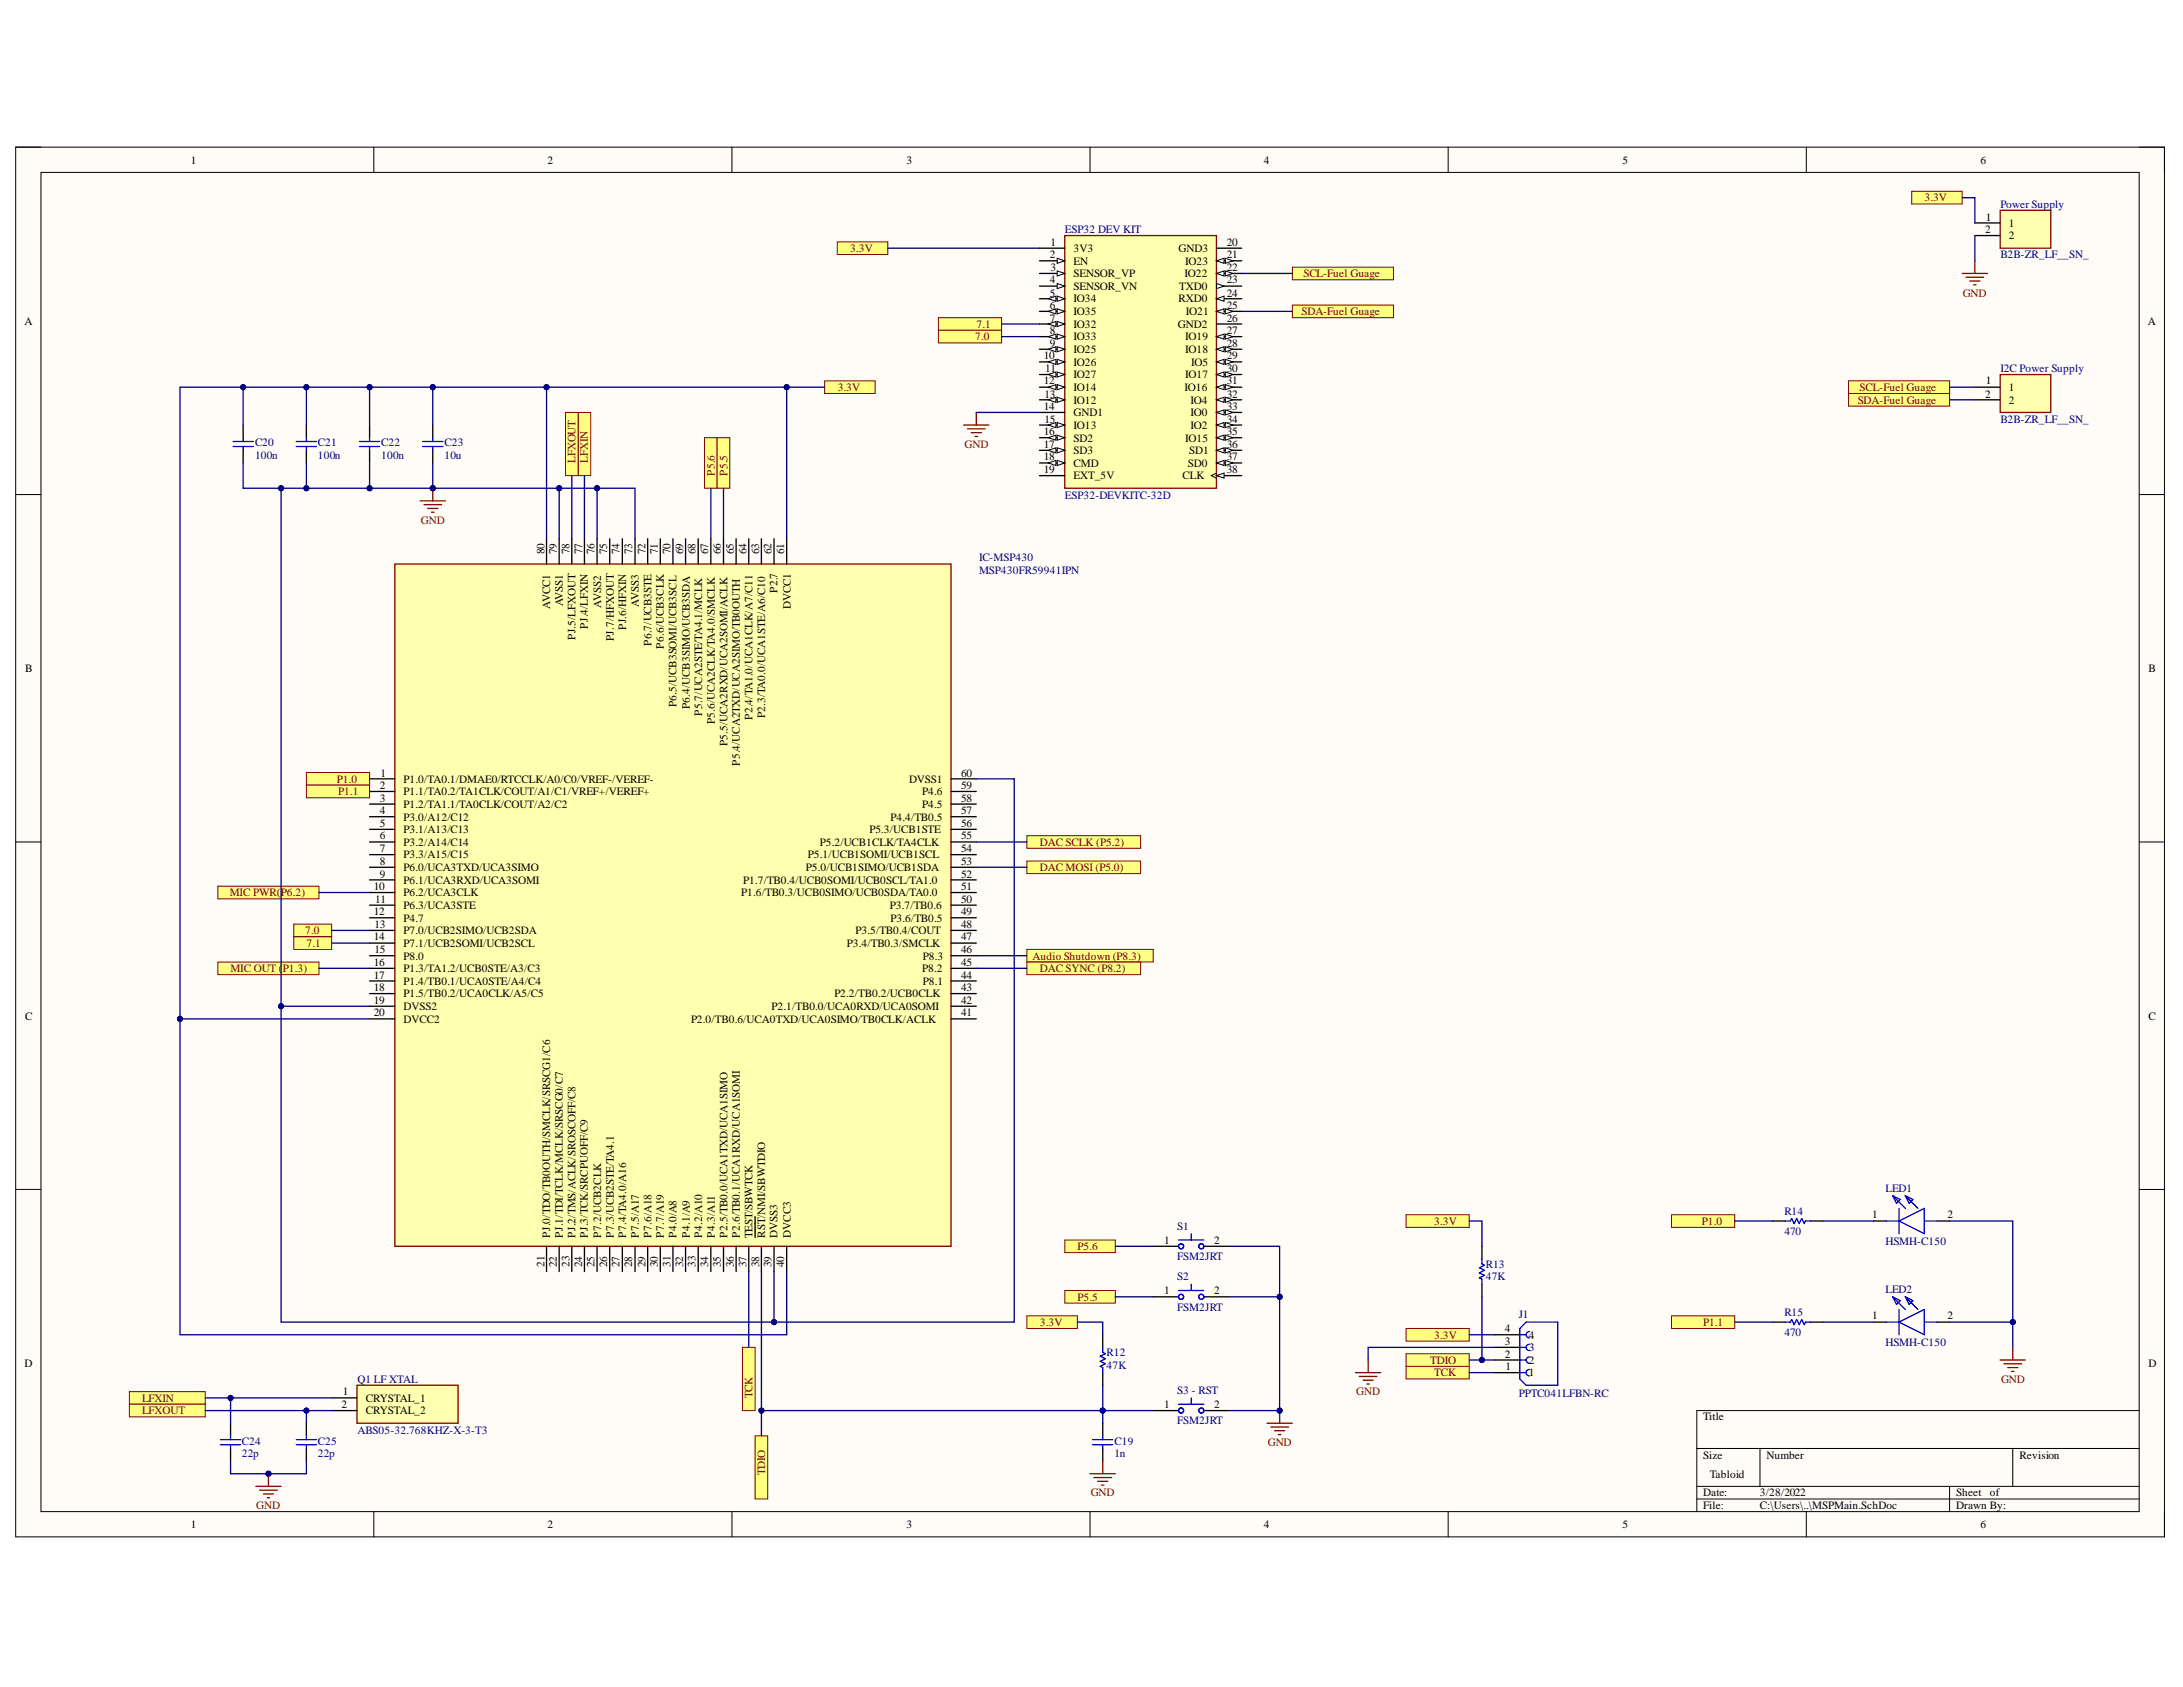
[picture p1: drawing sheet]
<svg xmlns="http://www.w3.org/2000/svg" width="279mm" height="216mm" viewBox="0 0 279 216" stroke-linecap="round" stroke-linejoin="round" font-family="sans-serif">
<defs><g id="words">
<g font-size="1.4">
<text x="24.4" y="21">1</text>
<text x="70.1" y="21">2</text>
<text x="116" y="21">3</text>
<text x="161.7" y="21">4</text>
<text x="207.7" y="21">5</text>
<text x="253.5" y="21">6</text>
<text x="254.1" y="29.8">2</text>
<text x="254.2" y="28.2">1</text>
<text x="257.1" y="29">1</text>
<text x="134.4" y="33.1">2</text>
<text x="134.4" y="31.4">1</text>
<text x="134.4" y="34.7">3</text>
<text x="137.4" y="32.3">3V3</text>
<text x="137.4" y="33.9">EN</text>
<text x="137.4" y="35.5">SENSOR_VP</text>
<text x="150.8" y="32.3">GND3</text>
<text x="151.6" y="35.5">IO22</text>
<text x="151.7" y="33.9">IO23</text>
<text x="157" y="31.4">20</text>
<text x="157" y="33.1">21</text>
<text x="157" y="34.7">22</text>
<text x="257.1" y="30.6">2</text>
<text x="3.1" y="41.6">A</text>
<text x="134.4" y="36.3">4</text>
<text x="134.4" y="38">5</text>
<text x="134.4" y="39.6">6</text>
<text x="134.4" y="41.2">7</text>
<text x="137.4" y="37.1">SENSOR_VN</text>
<text x="137.4" y="38.7">IO34</text>
<text x="137.4" y="40.3">IO35</text>
<text x="137.4" y="41.9">IO32</text>
<text x="150.8" y="41.9">GND2</text>
<text x="150.8" y="38.7">RXD0</text>
<text x="150.9" y="37.1">TXD0</text>
<text x="151.8" y="40.3">IO21</text>
<text x="157" y="36.3">23</text>
<text x="157" y="38">24</text>
<text x="157" y="39.6">25</text>
<text x="157" y="41.2">26</text>
<text x="274.9" y="41.6">A</text>
<text x="133.6" y="46">10</text>
<text x="133.8" y="47.6">11</text>
<text x="134.4" y="42.8">8</text>
<text x="134.4" y="44.4">9</text>
<text x="137.4" y="43.5">IO33</text>
<text x="137.4" y="45.2">IO25</text>
<text x="137.4" y="46.8">IO26</text>
<text x="151.7" y="43.5">IO19</text>
<text x="151.7" y="45.2">IO18</text>
<text x="152.4" y="46.8">IO5</text>
<text x="157" y="42.8">27</text>
<text x="157" y="44.4">28</text>
<text x="157" y="46">29</text>
<text x="157" y="47.6">30</text>
<text x="133.6" y="49.2">12</text>
<text x="133.6" y="52.5">14</text>
<text x="133.7" y="50.9">13</text>
<text x="137.4" y="48.4">IO27</text>
<text x="137.4" y="50">IO14</text>
<text x="137.4" y="51.6">IO12</text>
<text x="137.4" y="53.2">GND1</text>
<text x="151.6" y="50">IO16</text>
<text x="151.7" y="48.4">IO17</text>
<text x="152.4" y="51.6">IO4</text>
<text x="152.4" y="53.2">IO0</text>
<text x="157" y="49.2">31</text>
<text x="157" y="50.9">32</text>
<text x="157" y="52.5">33</text>
<text x="254.1" y="50.9">2</text>
<text x="254.2" y="49.2">1</text>
<text x="257.1" y="50">1</text>
<text x="257.1" y="51.6">2</text>
<text x="133.6" y="55.7">16</text>
<text x="133.6" y="57.3">17</text>
<text x="133.6" y="58.9">18</text>
<text x="133.7" y="54.1">15</text>
<text x="137.4" y="54.9">IO13</text>
<text x="137.4" y="56.5">SD2</text>
<text x="137.4" y="58.1">SD3</text>
<text x="137.4" y="59.8">CMD</text>
<text x="151.7" y="56.5">IO15</text>
<text x="152" y="59.8">SD0</text>
<text x="152.2" y="58.1">SD1</text>
<text x="152.4" y="54.9">IO2</text>
<text x="157" y="54.1">34</text>
<text x="157" y="55.7">35</text>
<text x="157" y="57.3">36</text>
<text x="157" y="58.9">37</text>
<text x="133.6" y="60.5">19</text>
<text x="137.4" y="61.4">EXT_5V</text>
<text x="151.3" y="61.4">CLK</text>
<text x="157" y="60.5">38</text>
<text x="69.7" y="70.9" transform="rotate(-90 69.7 70.9)">80</text>
<text x="71.3" y="70.9" transform="rotate(-90 71.3 70.9)">79</text>
<text x="72.9" y="70.9" transform="rotate(-90 72.9 70.9)">78</text>
<text x="74.5" y="70.9" transform="rotate(-90 74.5 70.9)">77</text>
<text x="76.1" y="70.9" transform="rotate(-90 76.1 70.9)">76</text>
<text x="77.7" y="70.9" transform="rotate(-90 77.7 70.9)">75</text>
<text x="79.3" y="70.9" transform="rotate(-90 79.3 70.9)">74</text>
<text x="80.9" y="70.9" transform="rotate(-90 80.9 70.9)">73</text>
<text x="82.6" y="70.9" transform="rotate(-90 82.6 70.9)">72</text>
<text x="84.2" y="70.9" transform="rotate(-90 84.2 70.9)">71</text>
<text x="85.8" y="70.9" transform="rotate(-90 85.8 70.9)">70</text>
<text x="87.4" y="70.9" transform="rotate(-90 87.4 70.9)">69</text>
<text x="89" y="70.9" transform="rotate(-90 89 70.9)">68</text>
<text x="90.6" y="70.9" transform="rotate(-90 90.6 70.9)">67</text>
<text x="92.2" y="70.9" transform="rotate(-90 92.2 70.9)">66</text>
<text x="93.9" y="70.9" transform="rotate(-90 93.9 70.9)">65</text>
<text x="95.5" y="70.9" transform="rotate(-90 95.5 70.9)">64</text>
<text x="97.2" y="70.9" transform="rotate(-90 97.2 70.9)">63</text>
<text x="98.8" y="70.9" transform="rotate(-90 98.8 70.9)">62</text>
<text x="100.4" y="70.9" transform="rotate(-90 100.4 70.9)">61</text>
<text x="70.4" y="77.9" transform="rotate(-90 70.4 77.9)">AVCC1</text>
<text x="72" y="77.6" transform="rotate(-90 72 77.6)">AVSS1</text>
<text x="76.9" y="77.8" transform="rotate(-90 76.9 77.8)">AVSS2</text>
<text x="81.8" y="77.7" transform="rotate(-90 81.8 77.7)">AVSS3</text>
<text x="99.5" y="75.9" transform="rotate(-90 99.5 75.9)">P2.7</text>
<text x="101.2" y="77.9" transform="rotate(-90 101.2 77.9)">DVCC1</text>
<text x="73.6" y="81.9" transform="rotate(-90 73.6 81.9)">PJ.5/LFXOUT</text>
<text x="75.3" y="80.5" transform="rotate(-90 75.3 80.5)">PJ.4/LFXIN</text>
<text x="78.5" y="82.1" transform="rotate(-90 78.5 82.1)">PJ.7/HFXOUT</text>
<text x="80.2" y="80.6" transform="rotate(-90 80.2 80.6)">PJ.6/HFXIN</text>
<text x="83.4" y="82.7" transform="rotate(-90 83.4 82.7)">P6.7/UCB3STE</text>
<text x="85" y="83" transform="rotate(-90 85 83)">P6.6/UCB3CLK</text>
<text x="3.2" y="86">B</text>
<text x="275" y="86">B</text>
<text x="86.6" y="90.5" transform="rotate(-90 86.6 90.5)">P6.5/UCB3SOMI/UCB3SCL</text>
<text x="88.3" y="90.8" transform="rotate(-90 88.3 90.8)">P6.4/UCB3SIMO/UCB3SDA</text>
<text x="89.9" y="91.6" transform="rotate(-90 89.9 91.6)">P5.7/UCA2STE/TA4.1/MCLK</text>
<text x="91.5" y="92.7" transform="rotate(-90 91.5 92.7)">P5.6/UCA2CLK/TA4.0/SMCLK</text>
<text x="93.1" y="95.5" transform="rotate(-90 93.1 95.5)">P5.5/UCA2RXD/UCA2SOMI/ACLK</text>
<text x="96.3" y="92.1" transform="rotate(-90 96.3 92.1)">P2.4/TA1.0/UCA1CLK/A7/C11</text>
<text x="97.9" y="92" transform="rotate(-90 97.9 92)">P2.3/TA0.0/UCA1STE/A6/C10</text>
<text x="48.6" y="101">2</text>
<text x="48.7" y="99.4">1</text>
<text x="51.7" y="100.1">P1.0/TA0.1/DMAE0/RTCCLK/A0/C0/VREF-/VEREF-</text>
<text x="51.7" y="101.8">P1.1/TA0.2/TA1CLK/COUT/A1/C1/VREF+/VEREF+</text>
<text x="94.7" y="98" transform="rotate(-90 94.7 98)">P5.4/UCA2TXD/UCA2SIMO/TB0OUTH</text>
<text x="116.3" y="100.1">DVSS1</text>
<text x="118" y="101.8">P4.6</text>
<text x="123" y="99.4">60</text>
<text x="123" y="101">59</text>
<text x="48.6" y="102.6">3</text>
<text x="48.6" y="104.2">4</text>
<text x="48.6" y="105.8">5</text>
<text x="48.6" y="107.4">6</text>
<text x="51.7" y="103.4">P1.2/TA1.1/TA0CLK/COUT/A2/C2</text>
<text x="51.7" y="105.1">P3.0/A12/C12</text>
<text x="51.7" y="106.7">P3.1/A13/C13</text>
<text x="111.3" y="106.7">P5.3/UCB1STE</text>
<text x="114" y="105.1">P4.4/TB0.5</text>
<text x="118" y="103.4">P4.5</text>
<text x="123" y="102.6">58</text>
<text x="123" y="104.2">57</text>
<text x="123" y="105.8">56</text>
<text x="123" y="107.4">55</text>
<text x="47.9" y="113.9">10</text>
<text x="48.6" y="109">7</text>
<text x="48.6" y="110.7">8</text>
<text x="48.6" y="112.3">9</text>
<text x="51.7" y="108.3">P3.2/A14/C14</text>
<text x="51.7" y="109.9">P3.3/A15/C15</text>
<text x="51.7" y="111.5">P6.0/UCA3TXD/UCA3SIMO</text>
<text x="51.7" y="113.1">P6.1/UCA3RXD/UCA3SOMI</text>
<text x="95.1" y="113.1">P1.7/TB0.4/UCB0SOMI/UCB0SCL/TA1.0</text>
<text x="103.2" y="111.5">P5.0/UCB1SIMO/UCB1SDA</text>
<text x="103.4" y="109.9">P5.1/UCB1SOMI/UCB1SCL</text>
<text x="104.9" y="108.3">P5.2/UCB1CLK/TA4CLK</text>
<text x="123" y="109">54</text>
<text x="123" y="110.7">53</text>
<text x="123" y="112.3">52</text>
<text x="123" y="113.9">51</text>
<text x="47.9" y="117.1">12</text>
<text x="47.9" y="118.7">13</text>
<text x="48" y="115.5">11</text>
<text x="51.7" y="114.7">P6.2/UCA3CLK</text>
<text x="51.7" y="116.4">P6.3/UCA3STE</text>
<text x="51.7" y="118">P4.7</text>
<text x="51.7" y="119.6">P7.0/UCB2SIMO/UCB2SDA</text>
<text x="94.9" y="114.7">P1.6/TB0.3/UCB0SIMO/UCB0SDA/TA0.0</text>
<text x="109.5" y="119.6">P3.5/TB0.4/COUT</text>
<text x="113.9" y="116.4">P3.7/TB0.6</text>
<text x="114" y="118">P3.6/TB0.5</text>
<text x="123" y="115.5">50</text>
<text x="123" y="117.1">49</text>
<text x="123" y="118.7">48</text>
<text x="47.9" y="120.3">14</text>
<text x="47.9" y="123.6">16</text>
<text x="47.9" y="125.2">17</text>
<text x="47.9" y="122">15</text>
<text x="51.7" y="121.2">P7.1/UCB2SOMI/UCB2SCL</text>
<text x="51.7" y="122.8">P8.0</text>
<text x="51.7" y="124.4">P1.3/TA1.2/UCB0STE/A3/C3</text>
<text x="108.4" y="121.2">P3.4/TB0.3/SMCLK</text>
<text x="118" y="124.4">P8.2</text>
<text x="118.1" y="122.8">P8.3</text>
<text x="123" y="120.3">47</text>
<text x="123" y="122">46</text>
<text x="123" y="123.6">45</text>
<text x="123" y="125.2">44</text>
<text x="3.2" y="130.5">C</text>
<text x="47.9" y="126.9">18</text>
<text x="47.9" y="128.5">19</text>
<text x="47.9" y="130.1">20</text>
<text x="51.7" y="126">P1.4/TB0.1/UCA0STE/A4/C4</text>
<text x="51.7" y="127.6">P1.5/TB0.2/UCA0CLK/A5/C5</text>
<text x="51.7" y="129.3">DVSS2</text>
<text x="51.7" y="130.9">DVCC2</text>
<text x="88.4" y="130.9">P2.0/TB0.6/UCA0TXD/UCA0SIMO/TB0CLK/ACLK</text>
<text x="98.8" y="129.3">P2.1/TB0.0/UCA0RXD/UCA0SOMI</text>
<text x="106.8" y="127.6">P2.2/TB0.2/UCB0CLK</text>
<text x="118.1" y="126">P8.1</text>
<text x="123" y="126.9">43</text>
<text x="123" y="128.5">42</text>
<text x="123" y="130.1">41</text>
<text x="275" y="130.5">C</text>
<text x="239.6" y="155.9">1</text>
<text x="249.3" y="155.9">2</text>
<text x="70.4" y="158.4" transform="rotate(-90 70.4 158.4)">PJ.0/TDO/TB0OUTH/SMCLK/SRSCG1/C6</text>
<text x="72" y="158.4" transform="rotate(-90 72 158.4)">PJ.1/TDI/TCLK/MCLK/SRSCG0/C7</text>
<text x="73.6" y="158.4" transform="rotate(-90 73.6 158.4)">PJ.2/TMS/ACLK/SROSCOFF/C8</text>
<text x="75.3" y="158.4" transform="rotate(-90 75.3 158.4)">PJ.3/TCK/SRCPUOFF/C9</text>
<text x="76.9" y="158.4" transform="rotate(-90 76.9 158.4)">P7.2/UCB2CLK</text>
<text x="78.5" y="158.4" transform="rotate(-90 78.5 158.4)">P7.3/UCB2STE/TA4.1</text>
<text x="80.2" y="158.4" transform="rotate(-90 80.2 158.4)">P7.4/TA4.0/A16</text>
<text x="81.8" y="158.4" transform="rotate(-90 81.8 158.4)">P7.5/A17</text>
<text x="83.4" y="158.4" transform="rotate(-90 83.4 158.4)">P7.6/A18</text>
<text x="85" y="158.4" transform="rotate(-90 85 158.4)">P7.7/A19</text>
<text x="86.6" y="158.4" transform="rotate(-90 86.6 158.4)">P4.0/A8</text>
<text x="88.3" y="158.4" transform="rotate(-90 88.3 158.4)">P4.1/A9</text>
<text x="89.9" y="158.4" transform="rotate(-90 89.9 158.4)">P4.2/A10</text>
<text x="91.5" y="158.4" transform="rotate(-90 91.5 158.4)">P4.3/A11</text>
<text x="93.1" y="158.4" transform="rotate(-90 93.1 158.4)">P2.5/TB0.0/UCA1TXD/UCA1SIMO</text>
<text x="94.7" y="158.4" transform="rotate(-90 94.7 158.4)">P2.6/TB0.1/UCA1RXD/UCA1SOMI</text>
<text x="96.3" y="158.4" transform="rotate(-90 96.3 158.4)">TEST/SBWTCK</text>
<text x="97.9" y="158.4" transform="rotate(-90 97.9 158.4)">RST/NMI/SBWTDIO</text>
<text x="99.5" y="158.4" transform="rotate(-90 99.5 158.4)">DVSS3</text>
<text x="101.2" y="158.4" transform="rotate(-90 101.2 158.4)">DVCC3</text>
<text x="149" y="159.2">1</text>
<text x="155.4" y="159.2">2</text>
<text x="69.7" y="162.1" transform="rotate(-90 69.7 162.1)">21</text>
<text x="71.3" y="162.2" transform="rotate(-90 71.3 162.2)">22</text>
<text x="72.9" y="162.1" transform="rotate(-90 72.9 162.1)">23</text>
<text x="74.5" y="162.2" transform="rotate(-90 74.5 162.2)">24</text>
<text x="76.1" y="162.2" transform="rotate(-90 76.1 162.2)">25</text>
<text x="77.7" y="162.2" transform="rotate(-90 77.7 162.2)">26</text>
<text x="79.3" y="162.2" transform="rotate(-90 79.3 162.2)">27</text>
<text x="80.9" y="162.2" transform="rotate(-90 80.9 162.2)">28</text>
<text x="82.6" y="162.2" transform="rotate(-90 82.6 162.2)">29</text>
<text x="84.2" y="162.2" transform="rotate(-90 84.2 162.2)">30</text>
<text x="85.8" y="162.1" transform="rotate(-90 85.8 162.1)">31</text>
<text x="87.4" y="162.2" transform="rotate(-90 87.4 162.2)">32</text>
<text x="89" y="162.1" transform="rotate(-90 89 162.1)">33</text>
<text x="90.6" y="162.2" transform="rotate(-90 90.6 162.2)">34</text>
<text x="92.2" y="162.2" transform="rotate(-90 92.2 162.2)">35</text>
<text x="93.9" y="162.2" transform="rotate(-90 93.9 162.2)">36</text>
<text x="95.5" y="162.2" transform="rotate(-90 95.5 162.2)">37</text>
<text x="97.2" y="162.2" transform="rotate(-90 97.2 162.2)">38</text>
<text x="98.8" y="162.2" transform="rotate(-90 98.8 162.2)">39</text>
<text x="100.4" y="162.2" transform="rotate(-90 100.4 162.2)">40</text>
<text x="149" y="165.6">1</text>
<text x="155.4" y="165.6">2</text>
<text x="192.6" y="173.8">2</text>
<text x="192.6" y="172.1">3</text>
<text x="192.6" y="170.5">4</text>
<text x="195.7" y="172.9">3</text>
<text x="195.7" y="171.3">4</text>
<text x="239.6" y="168.9">1</text>
<text x="249.3" y="168.9">2</text>
<text x="3.1" y="174.9">D</text>
<text x="43.9" y="178.6">1</text>
<text x="46.8" y="179.4">CRYSTAL_1</text>
<text x="192.7" y="175.4">1</text>
<text x="195.7" y="176.1">1</text>
<text x="195.7" y="174.5">2</text>
<text x="275" y="174.9">D</text>
<text x="43.7" y="180.2">2</text>
<text x="46.8" y="181">CRYSTAL_2</text>
<text x="149" y="180.2">1</text>
<text x="155.4" y="180.2">2</text>
<text x="218" y="181.8">Title</text>
<text x="218" y="186.7">Size</text>
<text x="218" y="191.5">Date:</text>
<text x="218.8" y="189.1">Tabloid</text>
<text x="225.2" y="191.5">3/28/2022</text>
<text x="226.1" y="186.7">Number</text>
<text x="250.4" y="191.5">Sheet</text>
<text x="254.7" y="191.5">of</text>
<text x="258.5" y="186.7">Revision</text>
<text x="24.4" y="195.6">1</text>
<text x="70.1" y="195.6">2</text>
<text x="116" y="195.6">3</text>
<text x="161.7" y="195.6">4</text>
<text x="207.7" y="195.6">5</text>
<text x="218" y="193.1">File:</text>
<text x="225.2" y="193.1">C:\Users\..\MSPMain.SchDoc</text>
<text x="250.4" y="193.1">Drawn By:</text>
<text x="253.5" y="195.6">6</text>
</g>
<g font-size="1.4" fill="#000080">
<text x="136.3" y="29.8">ESP32 DEV KIT</text>
<text x="256" y="26.6">Power Supply</text>
<text x="256" y="33.1">B2B-ZR_LF__SN_</text>
<text x="256" y="47.6">I2C Power Supply</text>
<text x="32.6" y="57.1">C20</text>
<text x="32.6" y="58.7">100n</text>
<text x="40.7" y="57.1">C21</text>
<text x="40.7" y="58.7">100n</text>
<text x="48.8" y="57.1">C22</text>
<text x="48.8" y="58.7">100n</text>
<text x="56.9" y="57.1">C23</text>
<text x="56.9" y="58.7">10u</text>
<text x="256" y="54.1">B2B-ZR_LF__SN_</text>
<text x="136.3" y="63.8">ESP32-DEVKITC-32D</text>
<text x="125.3" y="71.8">IC-MSP430</text>
<text x="125.3" y="73.4">MSP430FR59941IPN</text>
<text x="228.4" y="155.5">R14</text>
<text x="241.3" y="152.5">LED1</text>
<text x="150.7" y="157.4">S1</text>
<text x="150.7" y="161.2">FSM2JRT</text>
<text x="228.4" y="158">470</text>
<text x="241.3" y="159.3">HSMH-C150</text>
<text x="150.7" y="163.9">S2</text>
<text x="150.7" y="167.8">FSM2JRT</text>
<text x="190.2" y="162.3">R13</text>
<text x="190.2" y="163.9">47K</text>
<text x="241.3" y="165.5">LED2</text>
<text x="141.6" y="173.6">R12</text>
<text x="194.4" y="168.7">J1</text>
<text x="228.4" y="168.4">R15</text>
<text x="228.4" y="171">470</text>
<text x="241.3" y="172.3">HSMH-C150</text>
<text x="45.7" y="177">Q1 LF XTAL</text>
<text x="141.6" y="175.2">47K</text>
<text x="150.7" y="178.4">S3 - RST</text>
<text x="194.4" y="178.7">PPTC041LFBN-RC</text>
<text x="30.9" y="184.9">C24</text>
<text x="40.7" y="184.9">C25</text>
<text x="45.7" y="183.5">ABS05-32.768KHZ-X-3-T3</text>
<text x="142.6" y="184.9">C19</text>
<text x="150.7" y="182.3">FSM2JRT</text>
<text x="30.9" y="186.5">22p</text>
<text x="40.7" y="186.5">22p</text>
<text x="142.6" y="186.5">1n</text>
</g>
<g font-size="1.4" fill="#800000">
<text x="246.3" y="25.8">3.3V</text>
<text x="108.8" y="32.3">3.3V</text>
<text x="166.8" y="35.5">SCL-Fuel Guage</text>
<text x="125" y="41.9">7.1</text>
<text x="166.6" y="40.3">SDA-Fuel Guage</text>
<text x="251.2" y="38">GND</text>
<text x="124.8" y="43.5">7.0</text>
<text x="107.2" y="50">3.3V</text>
<text x="237.8" y="51.6">SDA-Fuel Guage</text>
<text x="238" y="50">SCL-Fuel Guage</text>
<text x="73.6" y="59.2" transform="rotate(-90 73.6 59.2)">LFXOUT</text>
<text x="75.3" y="59.2" transform="rotate(-90 75.3 59.2)">LFXIN</text>
<text x="123.4" y="57.3">GND</text>
<text x="91.5" y="60.9" transform="rotate(-90 91.5 60.9)">P5.6</text>
<text x="93.1" y="60.9" transform="rotate(-90 93.1 60.9)">P5.5</text>
<text x="53.9" y="67">GND</text>
<text x="43.1" y="100.1">P1.0</text>
<text x="43.3" y="101.8">P1.1</text>
<text x="133.1" y="111.5">DAC MOSI (P5.0)</text>
<text x="133.1" y="108.3">DAC SCLK (P5.2)</text>
<text x="29.4" y="114.7">MIC PWR(P6.2)</text>
<text x="39.1" y="119.6">7.0</text>
<text x="29.5" y="124.4">MIC OUT (</text>
<text x="36.2" y="124.4">P1.3)</text>
<text x="39.2" y="121.2">7.1</text>
<text x="132.2" y="122.8">Audio Shutdown (P8.3)</text>
<text x="133.1" y="124.4">DAC SYNC (P8.2)</text>
<text x="137.9" y="160">P5.6</text>
<text x="183.6" y="156.8">3.3V</text>
<text x="217.8" y="156.8">P1.0</text>
<text x="137.9" y="166.5">P5.5</text>
<text x="133.1" y="169.7">3.3V</text>
<text x="183.6" y="171.3">3.3V</text>
<text x="218" y="169.7">P1.1</text>
<text x="18.2" y="179.4">LFXIN</text>
<text x="96.3" y="178.9" transform="rotate(-90 96.3 178.9)">TCK</text>
<text x="173.6" y="178.6">GND</text>
<text x="183.1" y="174.5">TDIO</text>
<text x="183.6" y="176.1">TCK</text>
<text x="256.1" y="177">GND</text>
<text x="18.2" y="181">LFXOUT</text>
<text x="162.3" y="185.1">GND</text>
<text x="97.9" y="188.8" transform="rotate(-90 97.9 188.8)">TDIO</text>
<text x="139.6" y="191.5">GND</text>
<text x="32.8" y="193.1">GND</text>
</g>
</g></defs>
<path d="M2 18.8h275v177.9h-275z" fill-rule="evenodd" fill="#fffcf8"/>
<path d="M2 18.8h275v177.9h-275z" fill="none" stroke="#000" stroke-width=".13"/>
<path d="M5.2 22.1h268.6v171.4h-268.6z" fill-rule="evenodd" fill="#fffcf8"/>
<g fill="none" stroke="#000" stroke-width=".13">
<path d="M2 18.8h3.2M47.8 18.8v3.3M93.7 18.8v3.3M139.5 18.8v3.3M185.4 18.8v3.3M231.2 18.8v3.3M273.8 18.8h3.2v3.3M5.2 22.1h268.6v171.4h-268.6zM2 63.3h3.2M273.8 63.3h3.2M2 107.8h3.2M273.8 107.8h3.2"/>
<path d="M2 152.2h3.2M273.8 152.2h3.2M47.8 193.5v3.2M93.7 193.5v3.2M139.5 193.5v3.2M185.4 193.5v3.2M217.2 185.4h56.6M217.2 190.2h56.6M217.2 191.8h56.6M225.3 185.4v4.8M231.2 193.5v3.2M249.5 190.2v3.3"/>
<path d="M257.6 185.4v4.8M273.8 180.5h-56.6v13M277 193.5v3.2"/>
</g>
<path d="M50.5 72.2h71.2v87.3h-71.2z" fill-rule="evenodd" fill="#ffffb0"/>
<path d="M50.5 72.2h71.2v87.3h-71.2z" fill="none" stroke="#800000" stroke-width=".17"/>
<g fill="none" stroke="#000" stroke-width=".17">
<path d="M70 69v3.2M71.6 69v3.2M73.2 69v3.2M74.8 69v3.2M76.4 69v3.2M78 69v3.2M79.7 69v3.2M81.3 69v3.2M82.9 69v3.2M84.5 69v3.2M86.1 69v3.2M87.7 69v3.2"/>
<path d="M89.4 69v3.2M91 69v3.2M92.6 69v3.2M94.2 69v3.2M95.8 69v3.2M97.5 69v3.2M99.1 69v3.2M100.7 69v3.2M47.3 99.7h3.2M121.7 99.7h3.3M47.3 101.3h3.2M47.3 102.9h3.2"/>
<path d="M47.3 104.5h3.2M47.3 106.1h3.2M47.3 107.8h3.2M47.3 109.4h3.2M47.3 111h3.2M47.3 112.6h3.2M47.3 114.2h3.2M47.3 115.8h3.2M47.3 117.5h3.2M47.3 119.1h3.2M121.7 101.3h3.3M121.7 102.9h3.3"/>
<path d="M121.7 104.5h3.3M121.7 106.1h3.3M121.7 107.8h3.3M121.7 109.4h3.3M121.7 111h3.3M121.7 112.6h3.3M121.7 114.2h3.3M121.7 115.8h3.3M121.7 117.5h3.3M121.7 119.1h3.3M47.3 120.7h3.2M47.3 122.3h3.2"/>
<path d="M47.3 123.9h3.2M47.3 125.5h3.2M47.3 127.2h3.2M47.3 128.8h3.2M47.3 130.4h3.2M121.7 120.7h3.3M121.7 122.3h3.3M121.7 123.9h3.3M121.7 125.5h3.3M121.7 127.2h3.3M121.7 128.8h3.3M121.7 130.4h3.3"/>
<path d="M70 159.5v3.2M71.6 159.5v3.2M73.2 159.5v3.2M74.8 159.5v3.2M76.4 159.5v3.2M78 159.5v3.2M79.7 159.5v3.2M81.3 159.5v3.2M82.9 159.5v3.2M84.5 159.5v3.2M86.1 159.5v3.2M87.7 159.5v3.2"/>
<path d="M89.4 159.5v3.2M91 159.5v3.2M92.6 159.5v3.2M94.2 159.5v3.2M95.8 159.5v3.2M96.6 155.7v2.7M97.5 159.5v3.2M99.1 159.5v3.2M100.7 159.5v3.2M147.6 159.5h3.2M154.1 159.5h3.2M147.6 166h3.2"/>
<path d="M154.1 166h3.2M147.6 180.5h3.2M154.1 180.5h3.2"/>
</g>
<g fill="none" stroke="#00f" stroke-width=".17">
<path d="M150.8 158.7h3.3M152.5 157.9v.8M150.8 165.2h3.3M150.8 179.7h3.3M152.5 164.3v.9M152.5 178.9v.8"/>
<circle cx="151.2" cy="159.5" r=".32"/>
<circle cx="153.7" cy="159.5" r=".32"/>
<circle cx="153.8" cy="159.5" r=".32"/>
<circle cx="151.2" cy="166" r=".32"/>
<circle cx="153.8" cy="166" r=".32"/>
<circle cx="151.2" cy="180.5" r=".32"/>
<circle cx="153.8" cy="180.5" r=".32"/>
</g>
<path d="M27.9 113.4h12.9v1.6h-12.9z" fill-rule="evenodd" fill="#ffff80"/>
<path d="M27.9 113.4h12.9v1.6h-12.9z" fill="none" stroke="#800000" stroke-width=".13"/>
<path d="M27.9 123.1h12.9v1.6h-12.9z" fill-rule="evenodd" fill="#ffff80"/>
<path d="M27.9 123.1h12.9v1.6h-12.9z" fill="none" stroke="#800000" stroke-width=".13"/>
<path d="M131.4 121.5h16.2v1.6h-16.2z" fill-rule="evenodd" fill="#ffff80"/>
<path d="M131.4 121.5h16.2v1.6h-16.2z" fill="none" stroke="#800000" stroke-width=".13"/>
<path d="M131.4 123.1h14.6v1.6h-14.6z" fill-rule="evenodd" fill="#ffff80"/>
<path d="M131.4 123.1h14.6v1.6h-14.6z" fill="none" stroke="#800000" stroke-width=".13"/>
<path d="M131.4 110.2h14.6v1.6h-14.6z" fill-rule="evenodd" fill="#ffff80"/>
<path d="M131.4 110.2h14.6v1.6h-14.6z" fill="none" stroke="#800000" stroke-width=".13"/>
<path d="M131.4 106.9h14.6v1.7h-14.6z" fill-rule="evenodd" fill="#ffff80"/>
<path d="M131.4 106.9h14.6v1.7h-14.6z" fill="none" stroke="#800000" stroke-width=".13"/>
<path d="M136.3 158.7h6.5v1.6h-6.5z" fill-rule="evenodd" fill="#ffff80"/>
<path d="M136.3 158.7h6.5v1.6h-6.5z" fill="none" stroke="#800000" stroke-width=".13"/>
<path d="M90.2 56h1.6v6.5h-1.6z" fill-rule="evenodd" fill="#ffff80"/>
<path d="M90.2 56h1.6v6.5h-1.6z" fill="none" stroke="#800000" stroke-width=".13"/>
<path d="M136.3 165.2h6.5v1.6h-6.5z" fill-rule="evenodd" fill="#ffff80"/>
<path d="M136.3 165.2h6.5v1.6h-6.5z" fill="none" stroke="#800000" stroke-width=".13"/>
<path d="M91.8 56h1.6v6.5h-1.6z" fill-rule="evenodd" fill="#ffff80"/>
<path d="M91.8 56h1.6v6.5h-1.6z" fill="none" stroke="#800000" stroke-width=".13"/>
<path d="M141.1 170.8v1.6M141.1 175.7v1.6" fill="none" stroke="#000" stroke-width=".17"/>
<path d="M141.1 172.4v.7l.4 .1-.7 .4 .7 .3-.7 .3 .7 .3-.7 .4 .3 .1v.7" fill="none" stroke="#00f" stroke-width=".17"/>
<path d="M162.2 182.1h3.2M162.6 182.6h2.3M163.1 183.1h1.3M163.6 183.6h.3M163.8 180.5v1.6" fill="none" stroke="#800000" stroke-width=".17"/>
<circle cx="163.8" cy="180.5" r=".32" fill="#000080"/>
<circle cx="163.8" cy="180.5" r=".32" fill="none" stroke="#000080" stroke-width=".13"/>
<path d="M131.4 168.4h6.5v1.6h-6.5z" fill-rule="evenodd" fill="#ffff80"/>
<path d="M131.4 168.4h6.5v1.6h-6.5z" fill="none" stroke="#800000" stroke-width=".13"/>
<path d="M31.1 54.4v1.6M31.1 57.6v1.6M39.2 54.4v1.6M39.2 57.6v1.6M47.3 54.4v1.6M47.3 57.6v1.6M55.4 54.4v1.6M55.4 57.6v1.6M141.1 182.1v1.7M141.1 185.4v1.6" fill="none" stroke="#000" stroke-width=".17"/>
<g fill="none" stroke="#00f" stroke-width=".17">
<path d="M29.8 57.1h2.6M29.8 56.5h2.6M31.1 56v.5M31.1 57.1v.5M37.9 57.1h2.6M37.9 56.5h2.6M39.2 56v.5M39.2 57.1v.5M46 57.1h2.6M46 56.5h2.6M47.3 56v.5M47.3 57.1v.5"/>
<path d="M54.1 57.1h2.6M54.1 56.5h2.6M55.4 56v.5M55.4 57.1v.5M139.8 184.9h2.6M139.8 184.2h2.6M141.1 183.8v.4M141.1 184.9v.5"/>
</g>
<path d="M53.8 64.1h3.2M54.3 64.6h2.2M54.7 65.1h1.3M55.2 65.6h.4M55.4 62.5v1.6M139.5 188.6h3.3M140 189.1h2.3M140.5 189.6h1.3M141 190.1h.3M141.1 187v1.6" fill="none" stroke="#800000" stroke-width=".17"/>
<circle cx="55.4" cy="62.5" r=".32" fill="#000080"/>
<circle cx="55.4" cy="62.5" r=".32" fill="none" stroke="#000080" stroke-width=".13"/>
<path d="M105.5 48.7h6.5v1.7h-6.5z" fill-rule="evenodd" fill="#ffff80"/>
<path d="M105.5 48.7h6.5v1.7h-6.5z" fill="none" stroke="#800000" stroke-width=".13"/>
<path d="M136.3 30.1h19.4v32.4h-19.4z" fill-rule="evenodd" fill="#ffffb0"/>
<path d="M136.3 30.1h19.4v32.4h-19.4z" fill="none" stroke="#800000" stroke-width=".17"/>
<path d="M133 31.8h3.3M133 33.4h3.3" fill="none" stroke="#000" stroke-width=".17"/>
<path d="M135.3 33.1l1 .3-1 .3z" fill="#f8fcff"/>
<path d="M135.3 33.1l1 .3-1 .3z" fill="none" stroke="#000" stroke-width=".13"/>
<path d="M133 35h3.3" fill="none" stroke="#000" stroke-width=".17"/>
<path d="M135.3 34.7l1 .3-1 .3z" fill="#f8fcff"/>
<path d="M135.3 34.7l1 .3-1 .3z" fill="none" stroke="#000" stroke-width=".13"/>
<path d="M133 36.6h3.3" fill="none" stroke="#000" stroke-width=".17"/>
<path d="M135.3 36.3l1 .3-1 .3z" fill="#f8fcff"/>
<path d="M135.3 36.3l1 .3-1 .3z" fill="none" stroke="#000" stroke-width=".13"/>
<path d="M133 38.2h3.3" fill="none" stroke="#000" stroke-width=".17"/>
<path d="M135.3 37.9l1 .3-1 .4z" fill="#f8fcff"/>
<path d="M135.3 37.9l1 .3-1 .4z" fill="none" stroke="#000" stroke-width=".13"/>
<path d="M134.2 38.2l.9-.3v.7z" fill="#f8fcff"/>
<path d="M134.2 38.2l.9-.3v.7z" fill="none" stroke="#000" stroke-width=".13"/>
<path d="M133 39.8h3.3" fill="none" stroke="#000" stroke-width=".17"/>
<path d="M135.3 39.5l1 .3-1 .4z" fill="#f8fcff"/>
<path d="M135.3 39.5l1 .3-1 .4z" fill="none" stroke="#000" stroke-width=".13"/>
<path d="M134.2 39.8l.9-.3v.7z" fill="#f8fcff"/>
<path d="M134.2 39.8l.9-.3v.7z" fill="none" stroke="#000" stroke-width=".13"/>
<path d="M133 41.5h3.3" fill="none" stroke="#000" stroke-width=".17"/>
<path d="M135.3 41.1l1 .4-1 .3z" fill="#f8fcff"/>
<path d="M135.3 41.1l1 .4-1 .3z" fill="none" stroke="#000" stroke-width=".13"/>
<path d="M134.2 41.5l.9-.4v.7z" fill="#f8fcff"/>
<path d="M134.2 41.5l.9-.4v.7z" fill="none" stroke="#000" stroke-width=".13"/>
<path d="M133 43.1h3.3" fill="none" stroke="#000" stroke-width=".17"/>
<path d="M135.3 42.8l1 .3-1 .3z" fill="#f8fcff"/>
<path d="M135.3 42.8l1 .3-1 .3z" fill="none" stroke="#000" stroke-width=".13"/>
<path d="M134.2 43.1l.9-.3v.6z" fill="#f8fcff"/>
<path d="M134.2 43.1l.9-.3v.6z" fill="none" stroke="#000" stroke-width=".13"/>
<path d="M133 44.7h3.3" fill="none" stroke="#000" stroke-width=".17"/>
<path d="M135.3 44.4l1 .3-1 .3z" fill="#f8fcff"/>
<path d="M135.3 44.4l1 .3-1 .3z" fill="none" stroke="#000" stroke-width=".13"/>
<path d="M134.2 44.7l.9-.3v.6z" fill="#f8fcff"/>
<path d="M134.2 44.7l.9-.3v.6z" fill="none" stroke="#000" stroke-width=".13"/>
<path d="M133 46.3h3.3" fill="none" stroke="#000" stroke-width=".17"/>
<path d="M135.3 46l1 .3-1 .3z" fill="#f8fcff"/>
<path d="M135.3 46l1 .3-1 .3z" fill="none" stroke="#000" stroke-width=".13"/>
<path d="M134.2 46.3l.9-.3v.6z" fill="#f8fcff"/>
<path d="M134.2 46.3l.9-.3v.6z" fill="none" stroke="#000" stroke-width=".13"/>
<path d="M133 47.9h3.3" fill="none" stroke="#000" stroke-width=".17"/>
<path d="M135.3 47.6l1 .3-1 .4z" fill="#f8fcff"/>
<path d="M135.3 47.6l1 .3-1 .4z" fill="none" stroke="#000" stroke-width=".13"/>
<path d="M134.2 47.9l.9-.3v.7z" fill="#f8fcff"/>
<path d="M134.2 47.9l.9-.3v.7z" fill="none" stroke="#000" stroke-width=".13"/>
<path d="M133 49.6h3.3" fill="none" stroke="#000" stroke-width=".17"/>
<path d="M135.3 49.2l1 .4-1 .3z" fill="#f8fcff"/>
<path d="M135.3 49.2l1 .4-1 .3z" fill="none" stroke="#000" stroke-width=".13"/>
<path d="M134.2 49.6l.9-.4v.7z" fill="#f8fcff"/>
<path d="M134.2 49.6l.9-.4v.7z" fill="none" stroke="#000" stroke-width=".13"/>
<path d="M133 51.2h3.3" fill="none" stroke="#000" stroke-width=".17"/>
<path d="M135.3 50.8l1 .4-1 .3z" fill="#f8fcff"/>
<path d="M135.3 50.8l1 .4-1 .3z" fill="none" stroke="#000" stroke-width=".13"/>
<path d="M134.2 51.2l.9-.4v.7z" fill="#f8fcff"/>
<path d="M134.2 51.2l.9-.4v.7z" fill="none" stroke="#000" stroke-width=".13"/>
<path d="M133 52.8h3.3M133 54.4h3.3" fill="none" stroke="#000" stroke-width=".17"/>
<path d="M135.3 54.1l1 .3-1 .3z" fill="#f8fcff"/>
<path d="M135.3 54.1l1 .3-1 .3z" fill="none" stroke="#000" stroke-width=".13"/>
<path d="M134.2 54.4l.9-.3v.6z" fill="#f8fcff"/>
<path d="M134.2 54.4l.9-.3v.6z" fill="none" stroke="#000" stroke-width=".13"/>
<path d="M133 56h3.3" fill="none" stroke="#000" stroke-width=".17"/>
<path d="M135.3 55.7l1 .3-1 .3z" fill="#f8fcff"/>
<path d="M135.3 55.7l1 .3-1 .3z" fill="none" stroke="#000" stroke-width=".13"/>
<path d="M134.2 56l.9-.3v.6z" fill="#f8fcff"/>
<path d="M134.2 56l.9-.3v.6z" fill="none" stroke="#000" stroke-width=".13"/>
<path d="M133 57.6h3.3" fill="none" stroke="#000" stroke-width=".17"/>
<path d="M135.3 57.3l1 .3-1 .4z" fill="#f8fcff"/>
<path d="M135.3 57.3l1 .3-1 .4z" fill="none" stroke="#000" stroke-width=".13"/>
<path d="M134.2 57.6l.9-.3v.7z" fill="#f8fcff"/>
<path d="M134.2 57.6l.9-.3v.7z" fill="none" stroke="#000" stroke-width=".13"/>
<path d="M133 59.2h3.3" fill="none" stroke="#000" stroke-width=".17"/>
<path d="M135.3 58.9l1 .3-1 .4z" fill="#f8fcff"/>
<path d="M135.3 58.9l1 .3-1 .4z" fill="none" stroke="#000" stroke-width=".13"/>
<path d="M134.2 59.2l.9-.3v.7z" fill="#f8fcff"/>
<path d="M134.2 59.2l.9-.3v.7z" fill="none" stroke="#000" stroke-width=".13"/>
<path d="M155.7 31.8h3.2M155.7 33.4h3.2M133 60.9h3.3" fill="none" stroke="#000" stroke-width=".17"/>
<path d="M155.7 33.4l1-.3v.6z" fill="#f8fcff"/>
<path d="M155.7 33.4l1-.3v.6z" fill="none" stroke="#000" stroke-width=".13"/>
<path d="M156.8 33.1l1 .3-1 .3z" fill="#f8fcff"/>
<path d="M156.8 33.1l1 .3-1 .3z" fill="none" stroke="#000" stroke-width=".13"/>
<path d="M155.7 35h3.2" fill="none" stroke="#000" stroke-width=".17"/>
<path d="M155.7 35l1-.3v.6z" fill="#f8fcff"/>
<path d="M155.7 35l1-.3v.6z" fill="none" stroke="#000" stroke-width=".13"/>
<path d="M156.8 34.7l1 .3-1 .3z" fill="#f8fcff"/>
<path d="M156.8 34.7l1 .3-1 .3z" fill="none" stroke="#000" stroke-width=".13"/>
<path d="M155.7 36.6h3.2" fill="none" stroke="#000" stroke-width=".17"/>
<path d="M155.7 36.3l1 .3-1 .3z" fill="#f8fcff"/>
<path d="M155.7 36.3l1 .3-1 .3z" fill="none" stroke="#000" stroke-width=".13"/>
<path d="M155.7 38.2h3.2" fill="none" stroke="#000" stroke-width=".17"/>
<path d="M155.7 38.2l1-.3v.7z" fill="#f8fcff"/>
<path d="M155.7 38.2l1-.3v.7z" fill="none" stroke="#000" stroke-width=".13"/>
<path d="M155.7 39.8h3.2" fill="none" stroke="#000" stroke-width=".17"/>
<path d="M155.7 39.8l1-.3v.7z" fill="#f8fcff"/>
<path d="M155.7 39.8l1-.3v.7z" fill="none" stroke="#000" stroke-width=".13"/>
<path d="M156.8 39.5l1 .3-1 .4z" fill="#f8fcff"/>
<path d="M156.8 39.5l1 .3-1 .4z" fill="none" stroke="#000" stroke-width=".13"/>
<path d="M155.7 41.5h3.2M155.7 43.1h3.2" fill="none" stroke="#000" stroke-width=".17"/>
<path d="M155.7 43.1l1-.3v.6z" fill="#f8fcff"/>
<path d="M155.7 43.1l1-.3v.6z" fill="none" stroke="#000" stroke-width=".13"/>
<path d="M156.8 42.8l1 .3-1 .3z" fill="#f8fcff"/>
<path d="M156.8 42.8l1 .3-1 .3z" fill="none" stroke="#000" stroke-width=".13"/>
<path d="M155.7 44.7h3.2" fill="none" stroke="#000" stroke-width=".17"/>
<path d="M155.7 44.7l1-.3v.6z" fill="#f8fcff"/>
<path d="M155.7 44.7l1-.3v.6z" fill="none" stroke="#000" stroke-width=".13"/>
<path d="M156.8 44.4l1 .3-1 .3z" fill="#f8fcff"/>
<path d="M156.8 44.4l1 .3-1 .3z" fill="none" stroke="#000" stroke-width=".13"/>
<path d="M155.7 46.3h3.2" fill="none" stroke="#000" stroke-width=".17"/>
<path d="M155.7 46.3l1-.3v.6z" fill="#f8fcff"/>
<path d="M155.7 46.3l1-.3v.6z" fill="none" stroke="#000" stroke-width=".13"/>
<path d="M156.8 46l1 .3-1 .3z" fill="#f8fcff"/>
<path d="M156.8 46l1 .3-1 .3z" fill="none" stroke="#000" stroke-width=".13"/>
<path d="M155.7 47.9h3.2" fill="none" stroke="#000" stroke-width=".17"/>
<path d="M155.7 47.9l1-.3v.7z" fill="#f8fcff"/>
<path d="M155.7 47.9l1-.3v.7z" fill="none" stroke="#000" stroke-width=".13"/>
<path d="M156.8 47.6l1 .3-1 .4z" fill="#f8fcff"/>
<path d="M156.8 47.6l1 .3-1 .4z" fill="none" stroke="#000" stroke-width=".13"/>
<path d="M155.7 49.6h3.2" fill="none" stroke="#000" stroke-width=".17"/>
<path d="M155.7 49.6l1-.4v.7z" fill="#f8fcff"/>
<path d="M155.7 49.6l1-.4v.7z" fill="none" stroke="#000" stroke-width=".13"/>
<path d="M156.8 49.2l1 .4-1 .3z" fill="#f8fcff"/>
<path d="M156.8 49.2l1 .4-1 .3z" fill="none" stroke="#000" stroke-width=".13"/>
<path d="M155.7 51.2h3.2" fill="none" stroke="#000" stroke-width=".17"/>
<path d="M155.7 51.2l1-.4v.7z" fill="#f8fcff"/>
<path d="M155.7 51.2l1-.4v.7z" fill="none" stroke="#000" stroke-width=".13"/>
<path d="M156.8 50.8l1 .4-1 .3z" fill="#f8fcff"/>
<path d="M156.8 50.8l1 .4-1 .3z" fill="none" stroke="#000" stroke-width=".13"/>
<path d="M155.7 52.8h3.2" fill="none" stroke="#000" stroke-width=".17"/>
<path d="M155.7 52.8l1-.3v.6z" fill="#f8fcff"/>
<path d="M155.7 52.8l1-.3v.6z" fill="none" stroke="#000" stroke-width=".13"/>
<path d="M156.8 52.5l1 .3-1 .3z" fill="#f8fcff"/>
<path d="M156.8 52.5l1 .3-1 .3z" fill="none" stroke="#000" stroke-width=".13"/>
<path d="M155.7 54.4h3.2" fill="none" stroke="#000" stroke-width=".17"/>
<path d="M155.7 54.4l1-.3v.6z" fill="#f8fcff"/>
<path d="M155.7 54.4l1-.3v.6z" fill="none" stroke="#000" stroke-width=".13"/>
<path d="M156.8 54.1l1 .3-1 .3z" fill="#f8fcff"/>
<path d="M156.8 54.1l1 .3-1 .3z" fill="none" stroke="#000" stroke-width=".13"/>
<path d="M155.7 56h3.2" fill="none" stroke="#000" stroke-width=".17"/>
<path d="M155.7 56l1-.3v.6z" fill="#f8fcff"/>
<path d="M155.7 56l1-.3v.6z" fill="none" stroke="#000" stroke-width=".13"/>
<path d="M156.8 55.7l1 .3-1 .3z" fill="#f8fcff"/>
<path d="M156.8 55.7l1 .3-1 .3z" fill="none" stroke="#000" stroke-width=".13"/>
<path d="M155.7 57.6h3.2" fill="none" stroke="#000" stroke-width=".17"/>
<path d="M155.7 57.6l1-.3v.7z" fill="#f8fcff"/>
<path d="M155.7 57.6l1-.3v.7z" fill="none" stroke="#000" stroke-width=".13"/>
<path d="M156.8 57.3l1 .3-1 .4z" fill="#f8fcff"/>
<path d="M156.8 57.3l1 .3-1 .4z" fill="none" stroke="#000" stroke-width=".13"/>
<path d="M155.7 59.2h3.2" fill="none" stroke="#000" stroke-width=".17"/>
<path d="M155.7 59.2l1-.3v.7z" fill="#f8fcff"/>
<path d="M155.7 59.2l1-.3v.7z" fill="none" stroke="#000" stroke-width=".13"/>
<path d="M156.8 58.9l1 .3-1 .4z" fill="#f8fcff"/>
<path d="M156.8 58.9l1 .3-1 .4z" fill="none" stroke="#000" stroke-width=".13"/>
<path d="M155.7 60.9h3.2" fill="none" stroke="#000" stroke-width=".17"/>
<path d="M155.7 60.9l1-.4v.7z" fill="#f8fcff"/>
<path d="M155.7 60.9l1-.4v.7zM155.7 60.5l-.7 .4 .7 .3" fill="none" stroke="#000" stroke-width=".13"/>
<path d="M123.3 54.4h3.3M123.8 54.9h2.3M124.3 55.4h1.3M124.8 55.9h.3M125 52.8v1.6" fill="none" stroke="#800000" stroke-width=".17"/>
<path d="M107.2 31h6.4v1.6h-6.4z" fill-rule="evenodd" fill="#ffff80"/>
<path d="M107.2 31h6.4v1.6h-6.4z" fill="none" stroke="#800000" stroke-width=".13"/>
<path d="M256 26.9h6.5v4.9h-6.5z" fill-rule="evenodd" fill="#ffffb0"/>
<path d="M256 26.9h6.5v4.9h-6.5z" fill="none" stroke="#800000" stroke-width=".17"/>
<path d="M252.8 28.5h3.2M252.8 30.1h3.2" fill="none" stroke="#000" stroke-width=".17"/>
<path d="M244.7 24.5h6.4v1.6h-6.4z" fill-rule="evenodd" fill="#ffff80"/>
<path d="M244.7 24.5h6.4v1.6h-6.4z" fill="none" stroke="#800000" stroke-width=".13"/>
<path d="M251.1 35h3.3M251.6 35.5h2.3M252.1 36h1.3M252.6 36.5h.3M252.8 33.4v1.6" fill="none" stroke="#800000" stroke-width=".17"/>
<path d="M45.7 177.3h12.9v4.8h-12.9z" fill-rule="evenodd" fill="#ffffb0"/>
<path d="M45.7 177.3h12.9v4.8h-12.9zM32.7 190.2h3.3M33.2 190.7h2.3M33.7 191.2h1.3M34.2 191.7h.3M34.4 188.6v1.6" fill="none" stroke="#800000" stroke-width=".17"/>
<path d="M42.4 178.9h3.3M29.5 182.1v1.7M29.5 185.4v1.6M39.2 182.1v1.7M39.2 185.4v1.6M42.4 180.5h3.3" fill="none" stroke="#000" stroke-width=".17"/>
<path d="M28.2 184.9h2.6M28.2 184.2h2.6M29.5 183.8v.4M29.5 184.9v.5M37.9 184.9h2.6M37.9 184.2h2.6M39.2 183.8v.4M39.2 184.9v.5" fill="none" stroke="#00f" stroke-width=".17"/>
<circle cx="34.4" cy="188.6" r=".33" fill="#000080"/>
<circle cx="34.4" cy="188.6" r=".33" fill="none" stroke="#000080" stroke-width=".13"/>
<path d="M16.6 178.1h9.7v1.6h-9.7z" fill-rule="evenodd" fill="#ffff80"/>
<path d="M16.6 178.1h9.7v1.6h-9.7z" fill="none" stroke="#800000" stroke-width=".13"/>
<path d="M16.6 179.7h9.7v1.6h-9.7z" fill-rule="evenodd" fill="#ffff80"/>
<path d="M16.6 179.7h9.7v1.6h-9.7z" fill="none" stroke="#800000" stroke-width=".13"/>
<path d="M74 52.8h1.6v8.1h-1.6z" fill-rule="evenodd" fill="#ffff80"/>
<path d="M74 52.8h1.6v8.1h-1.6z" fill="none" stroke="#800000" stroke-width=".13"/>
<path d="M72.4 52.8h1.6v8.1h-1.6z" fill-rule="evenodd" fill="#ffff80"/>
<path d="M72.4 52.8h1.6v8.1h-1.6z" fill="none" stroke="#800000" stroke-width=".13"/>
<path d="M165.4 34.2h12.9v1.6h-12.9z" fill-rule="evenodd" fill="#ffff80"/>
<path d="M165.4 34.2h12.9v1.6h-12.9z" fill="none" stroke="#800000" stroke-width=".13"/>
<path d="M165.4 39h12.9v1.7h-12.9z" fill-rule="evenodd" fill="#ffff80"/>
<path d="M165.4 39h12.9v1.7h-12.9z" fill="none" stroke="#800000" stroke-width=".13"/>
<path d="M256 47.9h6.5v4.9h-6.5z" fill-rule="evenodd" fill="#ffffb0"/>
<path d="M256 47.9h6.5v4.9h-6.5z" fill="none" stroke="#800000" stroke-width=".17"/>
<path d="M252.8 49.6h3.2M252.8 51.2h3.2" fill="none" stroke="#000" stroke-width=".17"/>
<path d="M236.6 48.7h12.9v1.7h-12.9z" fill-rule="evenodd" fill="#ffff80"/>
<path d="M236.6 48.7h12.9v1.7h-12.9z" fill="none" stroke="#800000" stroke-width=".13"/>
<path d="M236.6 50.4h12.9v1.6h-12.9z" fill-rule="evenodd" fill="#ffff80"/>
<path d="M236.6 50.4h12.9v1.6h-12.9z" fill="none" stroke="#800000" stroke-width=".13"/>
<path d="M120.1 40.7h8.1v1.6h-8.1z" fill-rule="evenodd" fill="#ffff80"/>
<path d="M120.1 40.7h8.1v1.6h-8.1z" fill="none" stroke="#800000" stroke-width=".13"/>
<path d="M120.1 42.3h8.1v1.6h-8.1z" fill-rule="evenodd" fill="#ffff80"/>
<path d="M120.1 42.3h8.1v1.6h-8.1z" fill="none" stroke="#800000" stroke-width=".13"/>
<path d="M37.6 118.3h4.8v1.6h-4.8z" fill-rule="evenodd" fill="#ffff80"/>
<path d="M37.6 118.3h4.8v1.6h-4.8z" fill="none" stroke="#800000" stroke-width=".13"/>
<path d="M37.6 119.9h4.8v1.6h-4.8z" fill-rule="evenodd" fill="#ffff80"/>
<path d="M37.6 119.9h4.8v1.6h-4.8z" fill="none" stroke="#800000" stroke-width=".13"/>
<path d="M194.5 175.7h.8M194.5 174.1h.8M194.5 172.4h.8M194.5 170.8h.8M195.3 169.2h4.1v8.1h-4.1l-.8-.8v-6.5zM195.7 175.3a.41 .41 0 0 0-.4 .4 .41 .41 0 0 0 .4 .4M195.7 173.6a.41 .41 0 0 0-.4 .5 .41 .41 0 0 0 .4 .4M195.7 172a.4 .4 0 0 0-.4 .4 .4 .4 0 0 0 .4 .4M195.7 170.4a.4 .4 0 0 0-.4 .4 .4 .4 0 0 0 .4 .4" fill="none" stroke="#00f" stroke-width=".17"/>
<path d="M191.3 175.7h3.2M191.3 174.1h3.2M191.3 172.4h3.2M191.3 170.8h3.2" fill="none" stroke="#000" stroke-width=".17"/>
<path d="M180 174.9h8v1.6h-8z" fill-rule="evenodd" fill="#ffff80"/>
<path d="M180 174.9h8v1.6h-8z" fill="none" stroke="#800000" stroke-width=".13"/>
<path d="M180 173.2h8v1.7h-8z" fill-rule="evenodd" fill="#ffff80"/>
<path d="M180 173.2h8v1.7h-8z" fill="none" stroke="#800000" stroke-width=".13"/>
<path d="M180 170h8v1.6h-8z" fill-rule="evenodd" fill="#ffff80"/>
<path d="M180 170h8v1.6h-8z" fill="none" stroke="#800000" stroke-width=".13"/>
<path d="M173.5 175.7h3.2M174 176.2h2.2M174.5 176.6h1.3M175 177.1h.3M175.1 174.1v1.6" fill="none" stroke="#800000" stroke-width=".17"/>
<path d="M95 172.4h1.6v8.1h-1.6z" fill-rule="evenodd" fill="#ffff80"/>
<path d="M95 172.4h1.6v8.1h-1.6z" fill="none" stroke="#800000" stroke-width=".13"/>
<path d="M96.6 183.8h1.7v8h-1.7z" fill-rule="evenodd" fill="#ffff80"/>
<path d="M96.6 183.8h1.7v8h-1.7z" fill="none" stroke="#800000" stroke-width=".13"/>
<path d="M189.7 159.5v1.6M189.7 164.4v1.6" fill="none" stroke="#000" stroke-width=".17"/>
<path d="M189.7 161.1v.7l.3 .1-.7 .4 .7 .3-.7 .3 .7 .3-.7 .3 .4 .2v.7" fill="none" stroke="#00f" stroke-width=".17"/>
<path d="M180 155.5h8v1.6h-8z" fill-rule="evenodd" fill="#ffff80"/>
<path d="M180 155.5h8v1.6h-8z" fill="none" stroke="#800000" stroke-width=".13"/>
<path d="M226.9 156.3h1.6M231.7 156.3h1.6M239.8 156.3h1.6M247.9 156.3h1.6M226.9 169.2h1.6M231.7 169.2h1.6M239.8 169.2h1.6M247.9 169.2h1.6" fill="none" stroke="#000" stroke-width=".17"/>
<g fill="none" stroke="#00f" stroke-width=".17">
<path d="M228.5 156.3h.6l.2-.4 .3 .7 .4-.7 .3 .7 .3-.7 .3 .7 .2-.3h.6M241.4 156.3h1.7M242.2 153l1.7 1.6M242.2 153l1 .5-.5 .5zM243.1 156.3l3.2-1.7v3.3zM243.1 154.6v3.3M243.9 153l1.6 1.6M243.9 153l.9 .5-.5 .5zM246.3 156.3h1.6M228.5 169.2h.6l.2-.3 .3 .6 .4-.6 .3 .6 .3-.6 .3 .6 .2-.3h.6M241.4 169.2h1.7M242.2 166l1.7 1.6"/>
<path d="M242.2 166l1 .5-.5 .4zM243.1 169.2l3.2-1.6v3.2zM243.1 167.6v3.2M243.9 166l1.6 1.6M243.9 166l.9 .5-.5 .4zM246.3 169.2h1.6"/>
</g>
<path d="M256 174.1h3.2M256.5 174.5h2.3M257 175h1.3M257.5 175.5h.3M257.6 172.4v1.7" fill="none" stroke="#800000" stroke-width=".17"/>
<path d="M213.9 155.5h8.1v1.6h-8.1z" fill-rule="evenodd" fill="#ffff80"/>
<path d="M213.9 155.5h8.1v1.6h-8.1z" fill="none" stroke="#800000" stroke-width=".13"/>
<path d="M213.9 168.4h8.1v1.6h-8.1z" fill-rule="evenodd" fill="#ffff80"/>
<path d="M213.9 168.4h8.1v1.6h-8.1z" fill="none" stroke="#800000" stroke-width=".13"/>
<path d="M39.2 98.9h8.1v1.6h-8.1z" fill-rule="evenodd" fill="#ffff80"/>
<path d="M39.2 98.9h8.1v1.6h-8.1z" fill="none" stroke="#800000" stroke-width=".13"/>
<path d="M39.2 100.5h8.1v1.6h-8.1z" fill-rule="evenodd" fill="#ffff80"/>
<path d="M39.2 100.5h8.1v1.6h-8.1z" fill="none" stroke="#800000" stroke-width=".13"/>
<path d="M40.8 114.2h6.5M125 107.8h6.4M125 111h6.4M40.8 123.9h6.5M125 123.9h6.4M125 122.3h6.4M157.3 166h6.5" fill="none" stroke="#000080" stroke-width=".17"/>
<circle cx="163.8" cy="166" r=".32" fill="#000080"/>
<circle cx="163.8" cy="166" r=".32" fill="none" stroke="#000080" stroke-width=".13"/>
<path d="M91 62.5v6.5M92.6 62.5v6.5M142.8 159.5h4.8M141.1 177.3v3.2h6.5M142.8 166h4.8" fill="none" stroke="#000080" stroke-width=".17"/>
<circle cx="141.1" cy="180.5" r=".32" fill="#000080"/>
<circle cx="141.1" cy="180.5" r=".32" fill="none" stroke="#000080" stroke-width=".13"/>
<path d="M157.3 159.5h6.5v21h-6.5M137.9 169.2h3.2v1.6" fill="none" stroke="#000080" stroke-width=".17"/>
<circle cx="163.8" cy="166" r=".32" fill="#000080"/>
<circle cx="163.8" cy="166" r=".32" fill="none" stroke="#000080" stroke-width=".13"/>
<circle cx="163.8" cy="180.5" r=".32" fill="#000080"/>
<circle cx="163.8" cy="180.5" r=".32" fill="none" stroke="#000080" stroke-width=".13"/>
<path d="M141.1 180.5v1.6" fill="none" stroke="#000080" stroke-width=".17"/>
<circle cx="141.1" cy="180.5" r=".32" fill="#000080"/>
<circle cx="141.1" cy="180.5" r=".32" fill="none" stroke="#000080" stroke-width=".13"/>
<path d="M100.7 69v-19.4h-77.7v80.8h24.3" fill="none" stroke="#000080" stroke-width=".17"/>
<circle cx="100.7" cy="49.5" r=".32" fill="#000080"/>
<circle cx="100.7" cy="49.5" r=".32" fill="none" stroke="#000080" stroke-width=".13"/>
<circle cx="69.9" cy="49.5" r=".32" fill="#000080"/>
<circle cx="69.9" cy="49.5" r=".32" fill="none" stroke="#000080" stroke-width=".13"/>
<circle cx="55.4" cy="49.5" r=".32" fill="#000080"/>
<circle cx="55.4" cy="49.5" r=".32" fill="none" stroke="#000080" stroke-width=".13"/>
<circle cx="47.3" cy="49.5" r=".32" fill="#000080"/>
<circle cx="47.3" cy="49.5" r=".32" fill="none" stroke="#000080" stroke-width=".13"/>
<circle cx="39.2" cy="49.5" r=".32" fill="#000080"/>
<circle cx="39.2" cy="49.5" r=".32" fill="none" stroke="#000080" stroke-width=".13"/>
<circle cx="31.1" cy="49.5" r=".32" fill="#000080"/>
<circle cx="31.1" cy="49.5" r=".32" fill="none" stroke="#000080" stroke-width=".13"/>
<circle cx="23" cy="130.4" r=".33" fill="#000080"/>
<circle cx="23" cy="130.4" r=".33" fill="none" stroke="#000080" stroke-width=".13"/>
<path d="M23 130.4v40.4h77.7v-8.1" fill="none" stroke="#000080" stroke-width=".17"/>
<circle cx="23" cy="130.4" r=".33" fill="#000080"/>
<circle cx="23" cy="130.4" r=".33" fill="none" stroke="#000080" stroke-width=".13"/>
<path d="M70 49.6v19.4" fill="none" stroke="#000080" stroke-width=".17"/>
<circle cx="69.9" cy="49.5" r=".32" fill="#000080"/>
<circle cx="69.9" cy="49.5" r=".32" fill="none" stroke="#000080" stroke-width=".13"/>
<path d="M71.6 69v-6.5h-35.6v66.3h11.3" fill="none" stroke="#000080" stroke-width=".17"/>
<circle cx="71.6" cy="62.5" r=".32" fill="#000080"/>
<circle cx="71.6" cy="62.5" r=".32" fill="none" stroke="#000080" stroke-width=".13"/>
<circle cx="55.4" cy="62.5" r=".32" fill="#000080"/>
<circle cx="55.4" cy="62.5" r=".32" fill="none" stroke="#000080" stroke-width=".13"/>
<circle cx="47.3" cy="62.5" r=".32" fill="#000080"/>
<circle cx="47.3" cy="62.5" r=".32" fill="none" stroke="#000080" stroke-width=".13"/>
<circle cx="39.2" cy="62.5" r=".32" fill="#000080"/>
<circle cx="39.2" cy="62.5" r=".32" fill="none" stroke="#000080" stroke-width=".13"/>
<circle cx="36" cy="62.5" r=".32" fill="#000080"/>
<circle cx="36" cy="62.5" r=".32" fill="none" stroke="#000080" stroke-width=".13"/>
<circle cx="36" cy="128.8" r=".32" fill="#000080"/>
<circle cx="36" cy="128.8" r=".32" fill="none" stroke="#000080" stroke-width=".13"/>
<path d="M36 128.8v40.4h63.1v-6.5" fill="none" stroke="#000080" stroke-width=".17"/>
<circle cx="36" cy="128.8" r=".32" fill="#000080"/>
<circle cx="36" cy="128.8" r=".32" fill="none" stroke="#000080" stroke-width=".13"/>
<circle cx="99.1" cy="169.2" r=".32" fill="#000080"/>
<circle cx="99.1" cy="169.2" r=".32" fill="none" stroke="#000080" stroke-width=".13"/>
<path d="M71.6 62.5h4.8v6.5" fill="none" stroke="#000080" stroke-width=".17"/>
<circle cx="76.4" cy="62.5" r=".32" fill="#000080"/>
<circle cx="76.4" cy="62.5" r=".32" fill="none" stroke="#000080" stroke-width=".13"/>
<circle cx="71.6" cy="62.5" r=".32" fill="#000080"/>
<circle cx="71.6" cy="62.5" r=".32" fill="none" stroke="#000080" stroke-width=".13"/>
<path d="M76.4 62.5h4.9v6.5" fill="none" stroke="#000080" stroke-width=".17"/>
<circle cx="76.4" cy="62.5" r=".32" fill="#000080"/>
<circle cx="76.4" cy="62.5" r=".32" fill="none" stroke="#000080" stroke-width=".13"/>
<path d="M125 99.7h4.8v69.5h-30.7" fill="none" stroke="#000080" stroke-width=".17"/>
<circle cx="99.1" cy="169.2" r=".32" fill="#000080"/>
<circle cx="99.1" cy="169.2" r=".32" fill="none" stroke="#000080" stroke-width=".13"/>
<path d="M31.1 49.6v4.8" fill="none" stroke="#000080" stroke-width=".17"/>
<circle cx="31.1" cy="49.5" r=".32" fill="#000080"/>
<circle cx="31.1" cy="49.5" r=".32" fill="none" stroke="#000080" stroke-width=".13"/>
<path d="M39.2 49.6v4.8" fill="none" stroke="#000080" stroke-width=".17"/>
<circle cx="39.2" cy="49.5" r=".32" fill="#000080"/>
<circle cx="39.2" cy="49.5" r=".32" fill="none" stroke="#000080" stroke-width=".13"/>
<path d="M47.3 49.6v4.8" fill="none" stroke="#000080" stroke-width=".17"/>
<circle cx="47.3" cy="49.5" r=".32" fill="#000080"/>
<circle cx="47.3" cy="49.5" r=".32" fill="none" stroke="#000080" stroke-width=".13"/>
<path d="M55.4 49.6v4.8" fill="none" stroke="#000080" stroke-width=".17"/>
<circle cx="55.4" cy="49.5" r=".32" fill="#000080"/>
<circle cx="55.4" cy="49.5" r=".32" fill="none" stroke="#000080" stroke-width=".13"/>
<path d="M55.4 59.2v3.3" fill="none" stroke="#000080" stroke-width=".17"/>
<circle cx="55.4" cy="62.5" r=".32" fill="#000080"/>
<circle cx="55.4" cy="62.5" r=".32" fill="none" stroke="#000080" stroke-width=".13"/>
<path d="M47.3 59.2v3.3" fill="none" stroke="#000080" stroke-width=".17"/>
<circle cx="47.3" cy="62.5" r=".32" fill="#000080"/>
<circle cx="47.3" cy="62.5" r=".32" fill="none" stroke="#000080" stroke-width=".13"/>
<path d="M39.2 59.2v3.3" fill="none" stroke="#000080" stroke-width=".17"/>
<circle cx="39.2" cy="62.5" r=".32" fill="#000080"/>
<circle cx="39.2" cy="62.5" r=".32" fill="none" stroke="#000080" stroke-width=".13"/>
<path d="M31.1 59.2v3.3h4.9" fill="none" stroke="#000080" stroke-width=".17"/>
<circle cx="36" cy="62.5" r=".32" fill="#000080"/>
<circle cx="36" cy="62.5" r=".32" fill="none" stroke="#000080" stroke-width=".13"/>
<path d="M100.7 49.6h4.8" fill="none" stroke="#000080" stroke-width=".17"/>
<circle cx="100.7" cy="49.5" r=".32" fill="#000080"/>
<circle cx="100.7" cy="49.5" r=".32" fill="none" stroke="#000080" stroke-width=".13"/>
<path d="M97.5 162.7v17.8h43.6" fill="none" stroke="#000080" stroke-width=".17"/>
<circle cx="97.5" cy="180.5" r=".32" fill="#000080"/>
<circle cx="97.5" cy="180.5" r=".32" fill="none" stroke="#000080" stroke-width=".13"/>
<circle cx="141.1" cy="180.5" r=".32" fill="#000080"/>
<circle cx="141.1" cy="180.5" r=".32" fill="none" stroke="#000080" stroke-width=".13"/>
<path d="M113.6 31.8h19.4M251.1 25.3h1.7v3.2M252.8 30.1v3.3M125 52.8h8M29.5 187v1.6h9.7v-1.6" fill="none" stroke="#000080" stroke-width=".17"/>
<circle cx="34.4" cy="188.6" r=".33" fill="#000080"/>
<circle cx="34.4" cy="188.6" r=".33" fill="none" stroke="#000080" stroke-width=".13"/>
<path d="M29.5 178.9v3.2" fill="none" stroke="#000080" stroke-width=".17"/>
<circle cx="29.5" cy="178.9" r=".32" fill="#000080"/>
<circle cx="29.5" cy="178.9" r=".32" fill="none" stroke="#000080" stroke-width=".13"/>
<path d="M39.2 180.5v1.6" fill="none" stroke="#000080" stroke-width=".17"/>
<circle cx="39.2" cy="180.5" r=".32" fill="#000080"/>
<circle cx="39.2" cy="180.5" r=".32" fill="none" stroke="#000080" stroke-width=".13"/>
<path d="M73.2 60.9v8.1M74.8 60.9v8.1M26.3 180.5h16.1" fill="none" stroke="#000080" stroke-width=".17"/>
<circle cx="39.2" cy="180.5" r=".32" fill="#000080"/>
<circle cx="39.2" cy="180.5" r=".32" fill="none" stroke="#000080" stroke-width=".13"/>
<path d="M26.3 178.9h16.1" fill="none" stroke="#000080" stroke-width=".17"/>
<circle cx="29.5" cy="178.9" r=".32" fill="#000080"/>
<circle cx="29.5" cy="178.9" r=".32" fill="none" stroke="#000080" stroke-width=".13"/>
<g fill="none" stroke="#000080" stroke-width=".17">
<path d="M158.9 35h6.5M158.9 39.8h6.5M128.2 41.5h4.8M128.2 43.1h4.8M249.5 49.6h3.3M249.5 51.2h3.3M42.4 119.1h4.9M42.4 120.7h4.9M95.8 162.7v9.7M188 170.8h3.3M188 175.7h3.3M191.3 172.4h-16.2v1.7"/>
<path d="M97.5 180.5v3.3"/>
</g>
<circle cx="97.5" cy="180.5" r=".32" fill="#000080"/>
<circle cx="97.5" cy="180.5" r=".32" fill="none" stroke="#000080" stroke-width=".13"/>
<path d="M189.7 166v8.1" fill="none" stroke="#000080" stroke-width=".17"/>
<circle cx="189.7" cy="174.1" r=".32" fill="#000080"/>
<circle cx="189.7" cy="174.1" r=".32" fill="none" stroke="#000080" stroke-width=".13"/>
<path d="M188 156.3h1.7v3.2M188 174.1h3.3" fill="none" stroke="#000080" stroke-width=".17"/>
<circle cx="189.7" cy="174.1" r=".32" fill="#000080"/>
<circle cx="189.7" cy="174.1" r=".32" fill="none" stroke="#000080" stroke-width=".13"/>
<path d="M249.5 169.2h8.1v3.2" fill="none" stroke="#000080" stroke-width=".17"/>
<circle cx="257.6" cy="169.2" r=".32" fill="#000080"/>
<circle cx="257.6" cy="169.2" r=".32" fill="none" stroke="#000080" stroke-width=".13"/>
<path d="M249.5 156.3h8.1v12.9" fill="none" stroke="#000080" stroke-width=".17"/>
<circle cx="257.6" cy="169.2" r=".32" fill="#000080"/>
<circle cx="257.6" cy="169.2" r=".32" fill="none" stroke="#000080" stroke-width=".13"/>
<path d="M222 156.3h4.9M233.3 156.3h6.5M222 169.2h4.9M233.3 169.2h6.5" fill="none" stroke="#000080" stroke-width=".17"/>
<use href="#words"/>
</svg>
